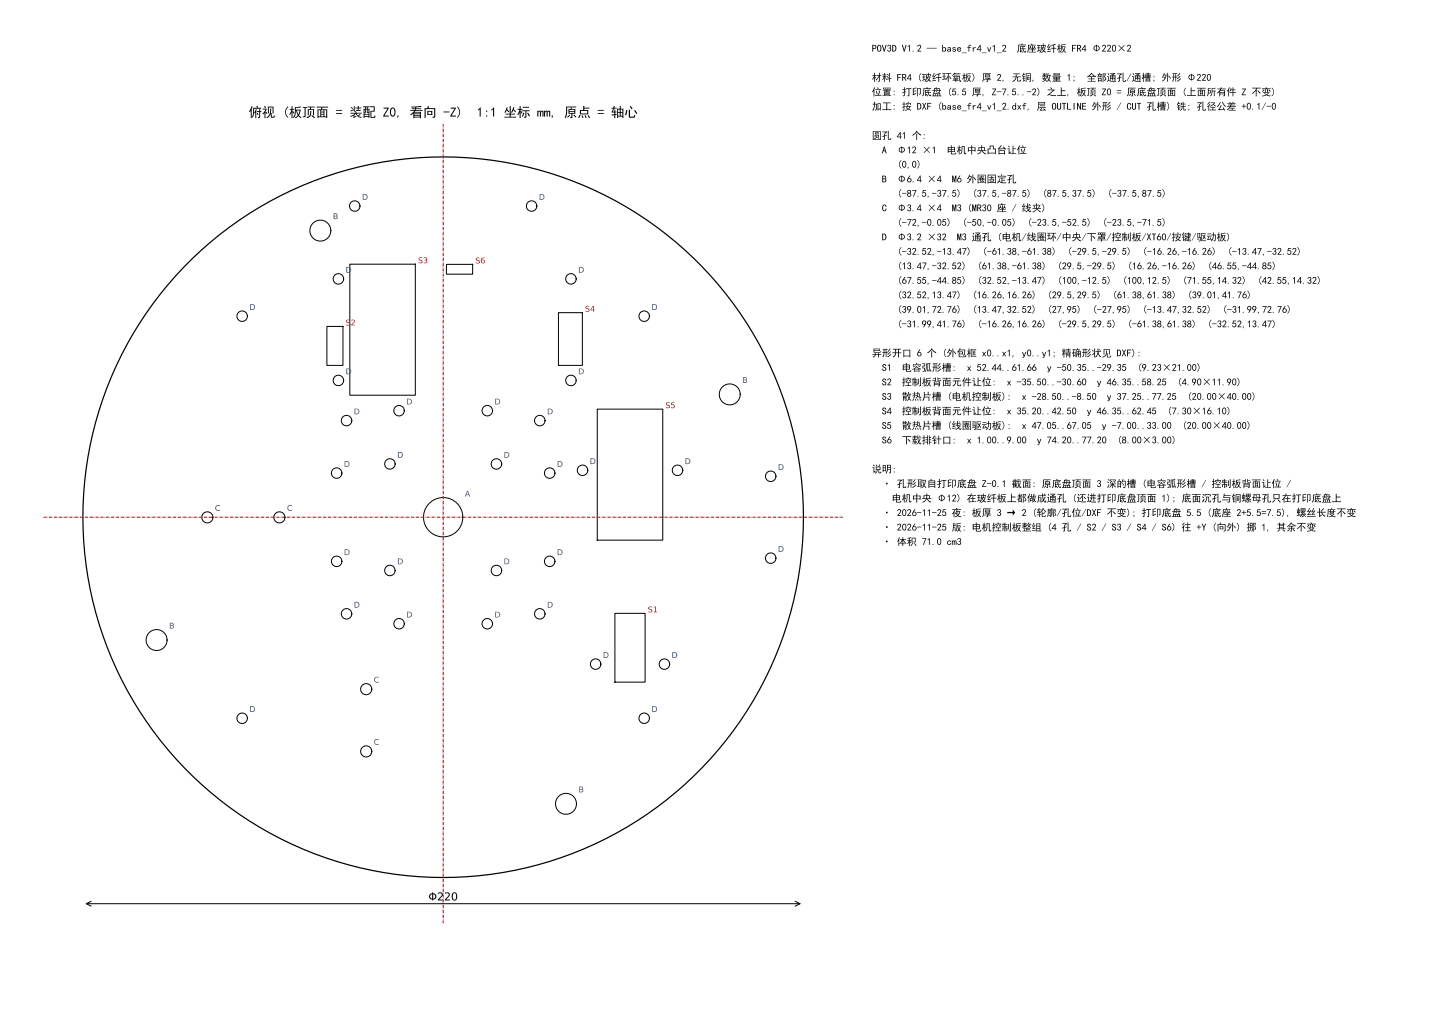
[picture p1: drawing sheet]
<svg xmlns="http://www.w3.org/2000/svg" width="420mm" height="297mm" viewBox="0 0 420 297" stroke-linecap="round" stroke-linejoin="round" font-family="sans-serif">
<defs><g id="words">
<g font-size="3.9">
<text x="71.9" y="33.8">俯视 (板顶面 = 装配 Z0, 看向 -Z)</text>
<text x="137.8" y="33.8">1:1 坐标 mm, 原点 = 轴心</text>
</g>
<text font-size="3.2" x="123.9" y="260.3">Φ220</text>
<g font-size="2.9">
<text x="252.1" y="15">POV3D V1.2 — base_fr4_v1_2</text>
<text x="294" y="15">底座玻纤板 FR4 Φ220×2</text>
<text x="252.1" y="23.4">材料 FR4 (玻纤环氧板) 厚 2, 无铜, 数量 1;</text>
<text x="314.2" y="23.4">全部通孔/通槽; 外形 Φ220</text>
<text x="252.1" y="27.6">位置: 打印底盘 (5.5 厚, Z-7.5..-2) 之上, 板顶 Z0 = 原底盘顶面 (上面所有件 Z 不变)</text>
<text x="252.1" y="31.8">加工: 按 DXF (base_fr4_v1_2.dxf, 层 OUTLINE 外形 / CUT 孔槽) 铣; 孔径公差 +0.1/-0</text>
<text x="252.1" y="40.2">圆孔 41 个:</text>
<text x="255" y="44.4">A</text>
<text x="259.3" y="44.4">Φ12 ×1</text>
<text x="273.7" y="44.4">电机中央凸台让位</text>
<text x="255" y="52.8">B</text>
<text x="259.3" y="52.8">Φ6.4 ×4</text>
<text x="259.3" y="48.5">(0,0)</text>
<text x="275.2" y="52.8">M6 外圈固定孔</text>
<text x="259.3" y="56.9">(-87.5,-37.5)</text>
<text x="281" y="56.9">(37.5,-87.5)</text>
<text x="301.2" y="56.9">(87.5,37.5)</text>
<text x="320" y="56.9">(-37.5,87.5)</text>
<text x="255" y="61.1">C</text>
<text x="259.3" y="61.1">Φ3.4 ×4</text>
<text x="259.3" y="65.3">(-72,-0.05)</text>
<text x="275.2" y="61.1">M3 (MR30 座 / 线夹)</text>
<text x="278.1" y="65.3">(-50,-0.05)</text>
<text x="296.9" y="65.3">(-23.5,-52.5)</text>
<text x="318.6" y="65.3">(-23.5,-71.5)</text>
<text x="255" y="69.5">D</text>
<text x="259.3" y="69.5">Φ3.2 ×32</text>
<text x="276.6" y="69.5">M3 通孔 (电机/线圈环/中央/下罩/控制板/XT60/按键/驱动板)</text>
<text x="259.3" y="73.7">(-32.52,-13.47)</text>
<text x="259.3" y="77.9">(13.47,-32.52)</text>
<text x="282.4" y="77.9">(61.38,-61.38)</text>
<text x="283.9" y="73.7">(-61.38,-61.38)</text>
<text x="305.6" y="77.9">(29.5,-29.5)</text>
<text x="308.5" y="73.7">(-29.5,-29.5)</text>
<text x="325.8" y="77.9">(16.26,-16.26)</text>
<text x="330.2" y="73.7">(-16.26,-16.26)</text>
<text x="349" y="77.9">(46.55,-44.85)</text>
<text x="354.8" y="73.7">(-13.47,-32.52)</text>
<text x="259.3" y="82.1">(67.55,-44.85)</text>
<text x="282.4" y="82.1">(32.52,-13.47)</text>
<text x="305.6" y="82.1">(100,-12.5)</text>
<text x="324.4" y="82.1">(100,12.5)</text>
<text x="341.7" y="82.1">(71.55,14.32)</text>
<text x="363.4" y="82.1">(42.55,14.32)</text>
<text x="259.3" y="86.3">(32.52,13.47)</text>
<text x="281" y="86.3">(16.26,16.26)</text>
<text x="302.7" y="86.3">(29.5,29.5)</text>
<text x="321.5" y="86.3">(61.38,61.38)</text>
<text x="343.2" y="86.3">(39.01,41.76)</text>
<text x="259.3" y="90.5">(39.01,72.76)</text>
<text x="259.3" y="94.7">(-31.99,41.76)</text>
<text x="281" y="90.5">(13.47,32.52)</text>
<text x="282.4" y="94.7">(-16.26,16.26)</text>
<text x="302.7" y="90.5">(27,95)</text>
<text x="305.6" y="94.7">(-29.5,29.5)</text>
<text x="315.7" y="90.5">(-27,95)</text>
<text x="325.8" y="94.7">(-61.38,61.38)</text>
<text x="330.2" y="90.5">(-13.47,32.52)</text>
<text x="349" y="94.7">(-32.52,13.47)</text>
<text x="353.3" y="90.5">(-31.99,72.76)</text>
<text x="252.1" y="103.1">异形开口 6 个 (外包框 x0..x1, y0..y1; 精确形状见 DXF):</text>
<text x="255" y="107.3">S1</text>
<text x="260.7" y="107.3">电容弧形槽:</text>
<text x="279.5" y="107.3">x 52.44..61.66</text>
<text x="302.7" y="107.3">y -50.35..-29.35</text>
<text x="328.7" y="107.3">(9.23×21.00)</text>
<text x="255" y="111.5">S2</text>
<text x="260.7" y="111.5">控制板背面元件让位:</text>
<text x="291.1" y="111.5">x -35.50..-30.60</text>
<text x="317.1" y="111.5">y 46.35..58.25</text>
<text x="340.2" y="111.5">(4.90×11.90)</text>
<text x="255" y="115.6">S3</text>
<text x="255" y="119.8">S4</text>
<text x="260.7" y="115.6">散热片槽 (电机控制板):</text>
<text x="260.7" y="119.8">控制板背面元件让位:</text>
<text x="291.1" y="119.8">x 35.20..42.50</text>
<text x="295.4" y="115.6">x -28.50..-8.50</text>
<text x="314.2" y="119.8">y 46.35..62.45</text>
<text x="320" y="115.6">y 37.25..77.25</text>
<text x="337.4" y="119.8">(7.30×16.10)</text>
<text x="343.1" y="115.6">(20.00×40.00)</text>
<text x="255" y="124">S5</text>
<text x="260.7" y="124">散热片槽 (线圈驱动板):</text>
<text x="295.4" y="124">x 47.05..67.05</text>
<text x="318.5" y="124">y -7.00..33.00</text>
<text x="341.7" y="124">(20.00×40.00)</text>
<text x="255" y="128.2">S6</text>
<text x="260.7" y="128.2">下载排针口:</text>
<text x="279.5" y="128.2">x 1.00..9.00</text>
<text x="299.8" y="128.2">y 74.20..77.20</text>
<text x="322.9" y="128.2">(8.00×3.00)</text>
<text x="252.1" y="136.6">说明:</text>
<text x="255" y="140.8">· 孔形取自打印底盘 Z-0.1 截面: 原底盘顶面 3 深的槽 (电容弧形槽 / 控制板背面让位 /</text>
<text x="255" y="149.2">· 2026-11-25 夜: 板厚 3 → 2 (轮廓/孔位/DXF 不变); 打印底盘 5.5 (底座 2+5.5=7.5), 螺丝长度不变</text>
<text x="257.8" y="145">电机中央 Φ12) 在玻纤板上都做成通孔 (还进打印底盘顶面 1); 底面沉孔与铜螺母孔只在打印底盘上</text>
<text x="255" y="153.4">· 2026-11-25 版: 电机控制板整组 (4 孔 / S2 / S3 / S4 / S6) 往 +Y (向外) 挪 1, 其余不变</text>
<text x="255" y="157.6">· 体积 71.0 cm3</text>
</g>
<g font-size="2.3" fill="#1f4e9a">
<text x="104.7" y="57.8">D</text>
<text x="155.8" y="57.8">D</text>
<text x="96.2" y="63.4">B</text>
<text x="99.9" y="78.8">D</text>
<text x="167.2" y="78.8">D</text>
<text x="72.1" y="89.6">D</text>
<text x="188.3" y="89.6">D</text>
<text x="99.9" y="108.2">D</text>
<text x="167.2" y="108.2">D</text>
<text x="214.6" y="110.7">B</text>
<text x="102.3" y="119.8">D</text>
<text x="117.5" y="116.9">D</text>
<text x="143" y="116.9">D</text>
<text x="158.2" y="119.8">D</text>
<text x="99.4" y="135">D</text>
<text x="114.8" y="132.3">D</text>
<text x="145.6" y="132.3">D</text>
<text x="161" y="135">D</text>
<text x="170.5" y="134.2">D</text>
<text x="198" y="134.2">D</text>
<text x="224.9" y="135.9">D</text>
<text x="134.4" y="143.6">A</text>
<text x="62.1" y="147.7">C</text>
<text x="83" y="147.7">C</text>
<text x="99.4" y="160.5">D</text>
<text x="161" y="160.5">D</text>
<text x="224.9" y="159.6">D</text>
<text x="114.8" y="163.1">D</text>
<text x="145.6" y="163.1">D</text>
<text x="102.3" y="175.7">D</text>
<text x="117.5" y="178.5">D</text>
<text x="143" y="178.5">D</text>
<text x="158.2" y="175.7">D</text>
<text x="48.9" y="181.7">B</text>
<text x="174.3" y="190.2">D</text>
<text x="194.2" y="190.2">D</text>
<text x="108.1" y="197.4">C</text>
<text x="72.1" y="205.9">D</text>
<text x="188.3" y="205.9">D</text>
<text x="108.1" y="215.4">C</text>
<text x="167.2" y="229.1">B</text>
</g>
<g font-size="2.3" fill="#9a1f1f">
<text x="120.8" y="76.1">S3</text>
<text x="137.4" y="76.1">S6</text>
<text x="99.9" y="94.1">S2</text>
<text x="169.1" y="90.1">S4</text>
<text x="192.4" y="118">S5</text>
<text x="187.3" y="177">S1</text>
</g>
</g></defs>
<circle cx="128.1" cy="149.5" r="104.2" fill="none" stroke="#000" stroke-width=".35"/>
<g fill="none" stroke="#000" stroke-width=".29">
<path d="M101.1 76.4h19v37.9h-19zM129.1 76.4h7.6v2.9h-7.6zM94.5 94.4h4.7v11.2h-4.7zM161.5 90.4h6.9v15.2h-6.9zM172.7 118.3h18.9v37.9h-18.9zM177.8 177.3h8.7v19.9h-8.7zM24.9 261.3h206.4M26.4 260.6l-1.5 .7 1.5 .7M229.9 260.6l1.4 .7-1.4 .7"/>
<circle cx="102.6" cy="59.6" r="1.52"/>
<circle cx="153.7" cy="59.6" r="1.52"/>
<circle cx="92.6" cy="66.7" r="3"/>
<circle cx="70" cy="91.4" r="1.52"/>
<circle cx="97.8" cy="80.6" r="1.52"/>
<circle cx="165.1" cy="80.6" r="1.52"/>
<circle cx="186.3" cy="91.4" r="1.52"/>
<circle cx="97.8" cy="110" r="1.52"/>
<circle cx="115.4" cy="118.7" r="1.52"/>
<circle cx="140.9" cy="118.7" r="1.52"/>
<circle cx="165.1" cy="110" r="1.52"/>
<circle cx="211" cy="114" r="3"/>
<circle cx="97.3" cy="136.8" r="1.52"/>
<circle cx="100.2" cy="121.6" r="1.52"/>
<circle cx="112.7" cy="134.1" r="1.52"/>
<circle cx="143.5" cy="134.1" r="1.52"/>
<circle cx="156.1" cy="121.6" r="1.52"/>
<circle cx="158.9" cy="136.8" r="1.52"/>
<circle cx="168.4" cy="136" r="1.52"/>
<circle cx="195.9" cy="136" r="1.52"/>
<circle cx="222.8" cy="137.7" r="1.52"/>
<circle cx="60" cy="149.6" r="1.61"/>
<circle cx="80.8" cy="149.6" r="1.61"/>
<circle cx="128.1" cy="149.5" r="5.7"/>
<circle cx="97.3" cy="162.3" r="1.52"/>
<circle cx="100.2" cy="177.5" r="1.52"/>
<circle cx="112.7" cy="164.9" r="1.52"/>
<circle cx="143.5" cy="164.9" r="1.52"/>
<circle cx="156.1" cy="177.5" r="1.52"/>
<circle cx="158.9" cy="162.3" r="1.52"/>
<circle cx="222.8" cy="161.4" r="1.52"/>
<circle cx="45.3" cy="185.1" r="3"/>
<circle cx="105.9" cy="199.3" r="1.61"/>
<circle cx="115.4" cy="180.3" r="1.52"/>
<circle cx="140.9" cy="180.3" r="1.52"/>
<circle cx="172.2" cy="192" r="1.52"/>
<circle cx="192.1" cy="192" r="1.52"/>
<circle cx="70" cy="207.7" r="1.52"/>
<circle cx="105.9" cy="217.2" r="1.61"/>
<circle cx="186.3" cy="207.7" r="1.52"/>
<circle cx="163.6" cy="232.4" r="3"/>
</g>
<path d="M12.6 149.5h231.1M128.1 267v-231.1" fill="none" stroke="#c00" stroke-width=".29" stroke-dasharray=".9 .2 .1 .2" stroke-linecap="butt"/>
<use href="#words"/>
</svg>
